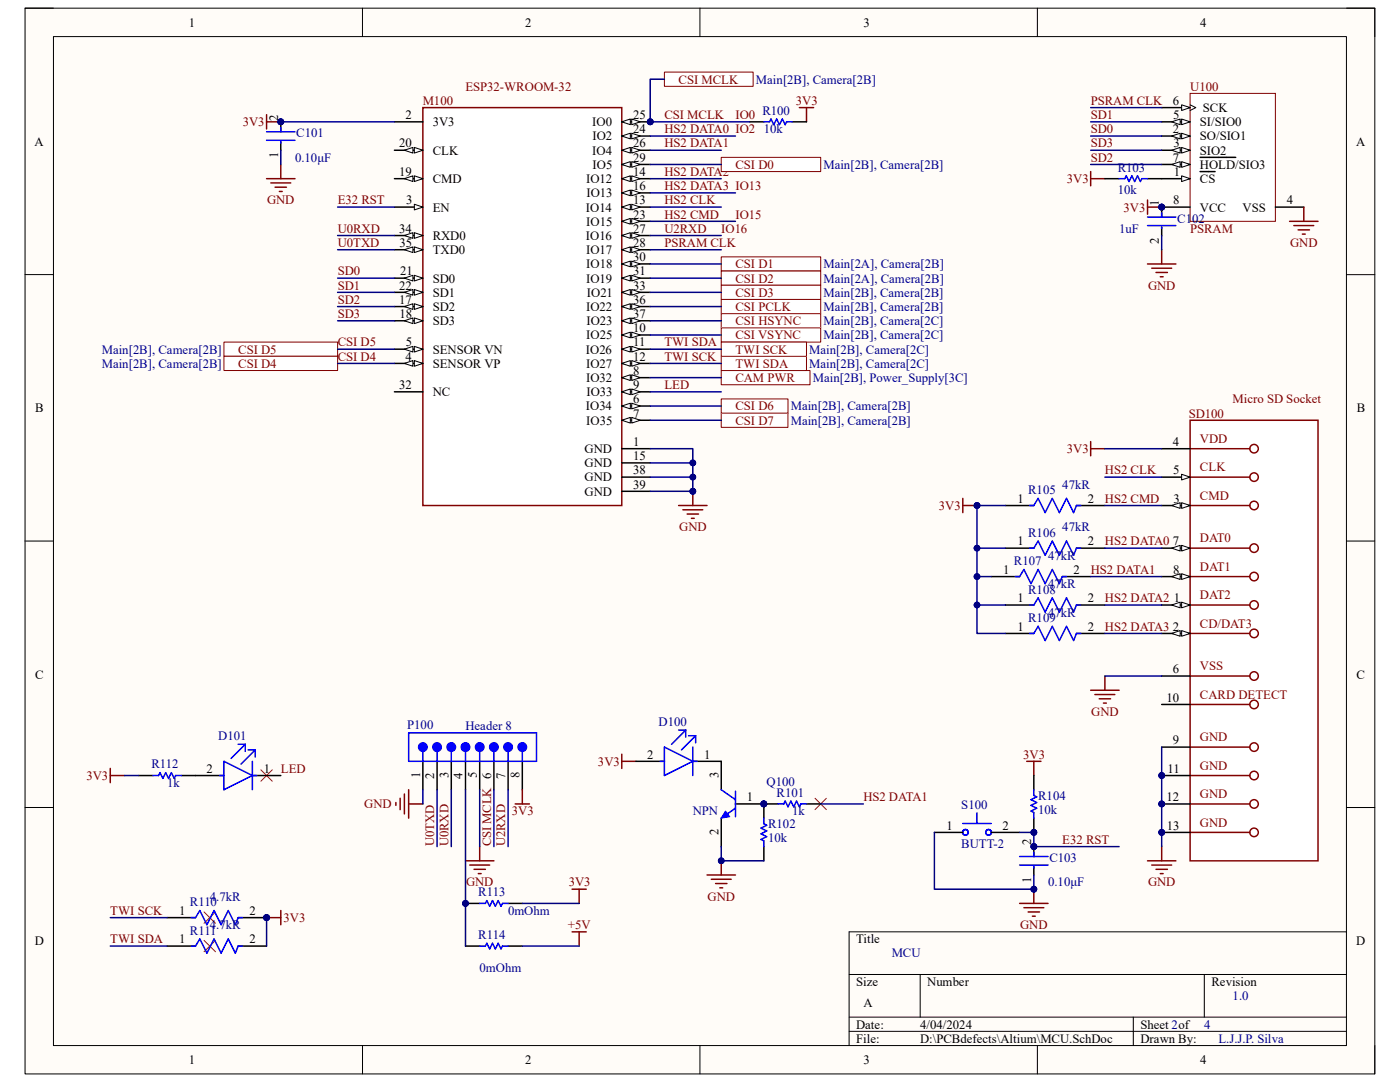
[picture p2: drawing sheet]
<svg xmlns="http://www.w3.org/2000/svg" width="279mm" height="216mm" viewBox="0 0 279 216" stroke-linecap="round" stroke-linejoin="round" font-family="sans-serif">
<defs><g id="words">
<g font-size="2.5">
<text x="37.7" y="5.3">1</text>
<text x="104.8" y="5.3">2</text>
<text x="172.3" y="5.3">3</text>
<text x="239.5" y="5.3">4</text>
<text x="80.9" y="23.7">2</text>
<text x="126.4" y="23.7">25</text>
<text x="234.1" y="20.9">6</text>
<text x="234.1" y="23.7">5</text>
<text x="240.1" y="22.4">SCK</text>
<text x="6.9" y="29.1">A</text>
<text x="55.5" y="24" transform="rotate(-90 55.5 24)">2</text>
<text x="79.7" y="29.4">20</text>
<text x="86.4" y="25.2">3V3</text>
<text x="118.2" y="25.2">IO0</text>
<text x="118.2" y="28">IO2</text>
<text x="126.4" y="26.6">24</text>
<text x="126.4" y="29.4">26</text>
<text x="234.1" y="26.6">2</text>
<text x="234.2" y="29.4">3</text>
<text x="239.5" y="28">SO/SIO1</text>
<text x="239.5" y="25.2">SI/SIO0</text>
<text x="270.6" y="29.1">A</text>
<text x="55.5" y="31.5" transform="rotate(-90 55.5 31.5)">1</text>
<text x="79.7" y="35.1">19</text>
<text x="86.4" y="30.9">CLK</text>
<text x="118.2" y="30.9">IO4</text>
<text x="118.3" y="33.7">IO5</text>
<text x="126.4" y="32.3">29</text>
<text x="126.4" y="35.1">14</text>
<text x="234.1" y="32.3">7</text>
<text x="234.3" y="35.1">1</text>
<text x="239.5" y="30.9">SIO2</text>
<text x="239.5" y="33.7">HOLD/SIO3</text>
<text x="81.1" y="40.8">3</text>
<text x="86.4" y="36.5">CMD</text>
<text x="117" y="36.5">IO12</text>
<text x="117.1" y="39.4">IO13</text>
<text x="126.4" y="37.9">16</text>
<text x="126.4" y="40.8">13</text>
<text x="231.3" y="41" transform="rotate(-90 231.3 41)">1</text>
<text x="234.1" y="40.8">8</text>
<text x="239.5" y="36.5">CS</text>
<text x="256.8" y="40.8">4</text>
<text x="79.7" y="46.4">34</text>
<text x="86.4" y="42.2">EN</text>
<text x="86.4" y="47.9">RXD0</text>
<text x="116.9" y="42.2">IO14</text>
<text x="116.9" y="47.9">IO16</text>
<text x="117" y="45">IO15</text>
<text x="126.4" y="43.6">23</text>
<text x="126.4" y="46.4">27</text>
<text x="239.5" y="42.2">VCC</text>
<text x="248" y="42.2">VSS</text>
<text x="79.7" y="49.3">35</text>
<text x="86.4" y="50.7">TXD0</text>
<text x="117" y="50.7">IO17</text>
<text x="117" y="53.6">IO18</text>
<text x="126.4" y="49.3">28</text>
<text x="126.4" y="52.1">30</text>
<text x="231.3" y="48.7" transform="rotate(-90 231.3 48.7)">2</text>
<text x="79.7" y="57.8">22</text>
<text x="79.9" y="54.9">21</text>
<text x="86.4" y="56.4">SD0</text>
<text x="86.4" y="59.2">SD1</text>
<text x="117" y="56.4">IO19</text>
<text x="117.1" y="59.2">IO21</text>
<text x="126.4" y="54.9">31</text>
<text x="126.4" y="57.8">33</text>
<text x="79.7" y="60.6">17</text>
<text x="79.7" y="63.5">18</text>
<text x="86.4" y="62.1">SD2</text>
<text x="86.4" y="64.9">SD3</text>
<text x="117" y="62.1">IO22</text>
<text x="117.1" y="64.9">IO23</text>
<text x="126.4" y="60.6">36</text>
<text x="126.4" y="63.5">37</text>
<text x="80.9" y="72">4</text>
<text x="81" y="69.1">5</text>
<text x="86.4" y="70.6">SENSOR VN</text>
<text x="116.9" y="70.6">IO26</text>
<text x="117" y="67.7">IO25</text>
<text x="126.4" y="66.3">10</text>
<text x="126.4" y="69.1">11</text>
<text x="126.4" y="72">12</text>
<text x="79.7" y="77.6">32</text>
<text x="86.4" y="73.4">SENSOR VP</text>
<text x="117" y="73.4">IO27</text>
<text x="117" y="76.2">IO32</text>
<text x="126.4" y="74.8">8</text>
<text x="126.4" y="77.6">9</text>
<text x="7" y="82.3">B</text>
<text x="86.4" y="79">NC</text>
<text x="116.9" y="81.9">IO34</text>
<text x="117.1" y="79">IO33</text>
<text x="126.4" y="80.5">6</text>
<text x="126.4" y="83.3">7</text>
<text x="270.8" y="82.3">B</text>
<text x="117" y="84.7">IO35</text>
<text x="126.4" y="89">1</text>
<text x="234.1" y="89">4</text>
<text x="116.7" y="90.4">GND</text>
<text x="116.7" y="93.2">GND</text>
<text x="126.4" y="91.8">15</text>
<text x="126.4" y="94.7">38</text>
<text x="234.1" y="94.7">5</text>
<text x="116.7" y="96.1">GND</text>
<text x="116.7" y="98.9">GND</text>
<text x="126.4" y="97.5">39</text>
<text x="203.1" y="100.3">1</text>
<text x="217.1" y="100.3">2</text>
<text x="234.2" y="100.3">3</text>
<text x="203.1" y="108.8">1</text>
<text x="217.1" y="108.8">2</text>
<text x="234.1" y="108.8">7</text>
<text x="200.2" y="114.5">1</text>
<text x="214.2" y="114.5">2</text>
<text x="234.1" y="114.5">8</text>
<text x="203.1" y="120.2">1</text>
<text x="203.1" y="125.9">1</text>
<text x="217.1" y="120.2">2</text>
<text x="217.1" y="125.9">2</text>
<text x="234.1" y="125.9">2</text>
<text x="234.3" y="120.2">1</text>
<text x="7" y="135.4">C</text>
<text x="234.1" y="134.4">6</text>
<text x="270.7" y="135.4">C</text>
<text x="232.8" y="140">10</text>
<text x="234.1" y="148.5">9</text>
<text x="41.2" y="154.2">2</text>
<text x="52.6" y="154.2">1</text>
<text x="83.8" y="155.1" transform="rotate(-90 83.8 155.1)">1</text>
<text x="86.7" y="155.4" transform="rotate(-90 86.7 155.4)">2</text>
<text x="89.5" y="155.2" transform="rotate(-90 89.5 155.2)">3</text>
<text x="92.3" y="155.4" transform="rotate(-90 92.3 155.4)">4</text>
<text x="95.2" y="155.3" transform="rotate(-90 95.2 155.3)">5</text>
<text x="98" y="155.4" transform="rotate(-90 98 155.4)">6</text>
<text x="100.8" y="155.4" transform="rotate(-90 100.8 155.4)">7</text>
<text x="103.7" y="155.3" transform="rotate(-90 103.7 155.3)">8</text>
<text x="129.2" y="151.4">2</text>
<text x="140.5" y="151.4">1</text>
<text x="143.4" y="155.3" transform="rotate(-90 143.4 155.3)">3</text>
<text x="233" y="154.2">11</text>
<text x="149.1" y="159.9">1</text>
<text x="232.8" y="159.9">12</text>
<text x="143.4" y="166.7" transform="rotate(-90 143.4 166.7)">2</text>
<text x="188.9" y="165.5">1</text>
<text x="200.1" y="165.5">2</text>
<text x="232.9" y="165.5">13</text>
<text x="205.8" y="168.7" transform="rotate(-90 205.8 168.7)">2</text>
<text x="205.8" y="176.1" transform="rotate(-90 205.8 176.1)">1</text>
<text x="35.8" y="182.5">1</text>
<text x="49.8" y="182.5">2</text>
<text x="6.9" y="188.6">D</text>
<text x="35.8" y="188.2">1</text>
<text x="49.8" y="188.2">2</text>
<text x="170.9" y="188.2">Title</text>
<text x="270.7" y="188.6">D</text>
<text x="170.9" y="196.7">Size</text>
<text x="185" y="196.7">Number</text>
<text x="241.8" y="196.7">Revision</text>
<text x="172.3" y="201">A</text>
<text x="170.9" y="205.2">Date:</text>
<text x="170.9" y="208.1">File:</text>
<text x="183.6" y="205.2">4/04/2024</text>
<text x="183.7" y="208.1">D:\PCBdefects\Altium\MCU.SchDoc</text>
<text x="227.6" y="205.2">Sheet 2of</text>
<text x="227.6" y="208.1">Drawn By:</text>
<text x="37.7" y="212.3">1</text>
<text x="104.8" y="212.3">2</text>
<text x="172.3" y="212.3">3</text>
<text x="239.5" y="212.3">4</text>
</g>
<g font-size="2.5" fill="#800000">
<text x="135.4" y="16.7">CSI MCLK</text>
<text x="84.4" y="20.9">M100</text>
<text x="92.9" y="18.1">ESP32-WROOM-32</text>
<text x="132.6" y="23.7">CSI MCLK</text>
<text x="146.8" y="23.7">IO0</text>
<text x="158.8" y="20.9">3V3</text>
<text x="217.7" y="20.9">PSRAM CLK</text>
<text x="217.7" y="23.7">SD1</text>
<text x="237.5" y="18.1">U100</text>
<text x="48.4" y="25.2">3V3</text>
<text x="132.6" y="26.6">HS2 DATA0 IO2</text>
<text x="132.6" y="29.4">HS2 DATA1</text>
<text x="217.7" y="26.6">SD0</text>
<text x="217.7" y="29.4">SD3</text>
<text x="132.6" y="35.1">HS2 DATA2</text>
<text x="146.8" y="33.7">CSI D0</text>
<text x="217.7" y="32.3">SD2</text>
<text x="53.3" y="40.8">GND</text>
<text x="67.4" y="40.8">E32 RST</text>
<text x="132.6" y="37.9">HS2 DATA3 IO13</text>
<text x="132.6" y="40.8">HS2 CLK</text>
<text x="212.9" y="36.5">3V3</text>
<text x="67.4" y="46.4">U0RXD</text>
<text x="132.6" y="43.6">HS2 CMD</text>
<text x="132.6" y="46.4">U2RXD</text>
<text x="143.9" y="46.4">IO16</text>
<text x="146.8" y="43.6">IO15</text>
<text x="224.2" y="42.2">3V3</text>
<text x="237.5" y="46.4">PSRAM</text>
<text x="67.4" y="49.3">U0TXD</text>
<text x="132.6" y="49.3">PSRAM CLK</text>
<text x="146.8" y="53.6">CSI D1</text>
<text x="257.5" y="49.3">GND</text>
<text x="67.4" y="54.9">SD0</text>
<text x="67.4" y="57.8">SD1</text>
<text x="146.8" y="56.4">CSI D2</text>
<text x="146.8" y="59.2">CSI D3</text>
<text x="229.1" y="57.8">GND</text>
<text x="67.4" y="60.6">SD2</text>
<text x="67.4" y="63.5">SD3</text>
<text x="146.8" y="62.1">CSI PCLK</text>
<text x="146.8" y="64.9">CSI HSYNC</text>
<text x="47.5" y="70.6">CSI D5</text>
<text x="67.4" y="69.1">CSI D5</text>
<text x="67.4" y="72">CSI D4</text>
<text x="132.6" y="69.1">TWI SDA</text>
<text x="132.6" y="72">TWI SCK</text>
<text x="146.8" y="67.7">CSI VSYNC</text>
<text x="146.8" y="70.6">TWI SCK</text>
<text x="47.5" y="73.4">CSI D4</text>
<text x="132.6" y="77.6">LED</text>
<text x="146.8" y="76.2">CAM PWR</text>
<text x="146.8" y="73.4">TWI SDA</text>
<text x="146.8" y="81.9">CSI D6</text>
<text x="237.2" y="83.3">SD100</text>
<text x="246" y="80.5">Micro SD Socket</text>
<text x="146.8" y="84.7">CSI D7</text>
<text x="239.5" y="88.4">VDD</text>
<text x="212.9" y="90.4">3V3</text>
<text x="220.5" y="94.7">HS2 CLK</text>
<text x="239.5" y="94.1">CLK</text>
<text x="187.4" y="101.7">3V3</text>
<text x="220.5" y="100.3">HS2 CMD</text>
<text x="239.5" y="99.7">CMD</text>
<text x="135.6" y="106">GND</text>
<text x="220.5" y="108.8">HS2 DATA0</text>
<text x="239.5" y="108.2">DAT0</text>
<text x="239.5" y="113.9">DAT1</text>
<text x="217.7" y="114.5">HS2 DATA1</text>
<text x="239.5" y="119.6">DAT2</text>
<text x="220.5" y="120.2">HS2 DATA2</text>
<text x="220.5" y="125.9">HS2 DATA3</text>
<text x="239.5" y="125.3">CD/DAT3</text>
<text x="239.5" y="133.8">VSS</text>
<text x="217.8" y="142.9">GND</text>
<text x="239.5" y="139.4">CARD DETECT</text>
<text x="239.5" y="148">GND</text>
<text x="17.2" y="155.6">3V3</text>
<text x="56" y="154.2">LED</text>
<text x="119.3" y="152.8">3V3</text>
<text x="204.2" y="151.4">3V3</text>
<text x="239.5" y="153.6">GND</text>
<text x="72.7" y="161.3">GND</text>
<text x="172.3" y="159.9">HS2 DATA1</text>
<text x="239.5" y="159.3">GND</text>
<text x="102.2" y="162.7">3V3</text>
<text x="239.5" y="165">GND</text>
<text x="86.7" y="168.9" transform="rotate(-90 86.7 168.9)">U0TXD</text>
<text x="89.5" y="168.9" transform="rotate(-90 89.5 168.9)">U0RXD</text>
<text x="98" y="168.9" transform="rotate(-90 98 168.9)">CSI MCLK</text>
<text x="100.8" y="168.9" transform="rotate(-90 100.8 168.9)">U2RXD</text>
<text x="212" y="168.4">E32 RST</text>
<text x="93" y="176.9">GND</text>
<text x="113.5" y="176.9">3V3</text>
<text x="141.2" y="179.7">GND</text>
<text x="229.1" y="176.9">GND</text>
<text x="22" y="182.5">TWI SCK</text>
<text x="56.6" y="184">3V3</text>
<text x="113.3" y="185.4">+5V</text>
<text x="203.6" y="185.4">GND</text>
<text x="22" y="188.2">TWI SDA</text>
</g>
<g font-size="2.5" fill="#000080">
<text x="150.9" y="16.7">Main[2B], Camera[2B]</text>
<text x="152.1" y="22.9">R100</text>
<text x="59.1" y="27.4">C101</text>
<text x="152.4" y="26.6">10k</text>
<text x="58.9" y="32.3">0.10μF</text>
<text x="164.3" y="33.7">Main[2B], Camera[2B]</text>
<text x="223.1" y="34.2">R103</text>
<text x="223.1" y="38.8">10k</text>
<text x="223.4" y="46.4">1uF</text>
<text x="234.9" y="44.4">C102</text>
<text x="164.3" y="53.6">Main[2A], Camera[2B]</text>
<text x="164.3" y="56.4">Main[2A], Camera[2B]</text>
<text x="164.3" y="59.2">Main[2B], Camera[2B]</text>
<text x="164.3" y="62.1">Main[2B], Camera[2B]</text>
<text x="164.3" y="64.9">Main[2B], Camera[2C]</text>
<text x="20.3" y="70.6">Main[2B], Camera[2B]</text>
<text x="161.5" y="70.6">Main[2B], Camera[2C]</text>
<text x="164.3" y="67.7">Main[2B], Camera[2C]</text>
<text x="20.3" y="73.4">Main[2B], Camera[2B]</text>
<text x="161.5" y="73.4">Main[2B], Camera[2C]</text>
<text x="162.2" y="76.2">Main[2B], Power_Supply[3C]</text>
<text x="157.8" y="81.9">Main[2B], Camera[2B]</text>
<text x="157.8" y="84.7">Main[2B], Camera[2B]</text>
<text x="205.2" y="98.6">R105</text>
<text x="212" y="97.5">47kR</text>
<text x="205.2" y="107.1">R106</text>
<text x="212" y="106">47kR</text>
<text x="202.4" y="112.8">R107</text>
<text x="209.2" y="111.7">47kR</text>
<text x="205.2" y="118.5">R108</text>
<text x="209.2" y="117.3">47kR</text>
<text x="205.2" y="124.1">R109</text>
<text x="209.2" y="123">47kR</text>
<text x="43.6" y="147.7">D101</text>
<text x="81.3" y="145.4">P100</text>
<text x="92.9" y="145.7">Header 8</text>
<text x="131.4" y="144.8">D100</text>
<text x="30.2" y="153.3">R112</text>
<text x="33.4" y="157">1k</text>
<text x="153" y="156.8">Q100</text>
<text x="155" y="159">R101</text>
<text x="191.9" y="161.4">S100</text>
<text x="207.2" y="159.6">R104</text>
<text x="138.3" y="162.7">NPN</text>
<text x="153.3" y="165.3">R102</text>
<text x="158.1" y="162.7">1k</text>
<text x="207.2" y="162.4">10k</text>
<text x="153.3" y="168.1">10k</text>
<text x="191.9" y="169.2">BUTT-2</text>
<text x="209.4" y="172">C103</text>
<text x="41.9" y="179.7">4.7kR</text>
<text x="95.5" y="178.9">R113</text>
<text x="209.2" y="176.9">0.10μF</text>
<text x="37.9" y="180.8">R110</text>
<text x="41.9" y="185.4">4.7kR</text>
<text x="101.4" y="182.5">0mOhm</text>
<text x="37.9" y="186.5">R111</text>
<text x="95.5" y="187.4">R114</text>
<text x="178" y="191.1">MCU</text>
<text x="95.7" y="193.9">0mOhm</text>
<text x="246" y="199.6">1.0</text>
<text x="240.3" y="205.2">4</text>
<text x="243.2" y="208.1">L.J.J.P. Silva</text>
</g>
</g></defs>
<path d="M5 1.6h269.4v212.7h-269.4z" fill-rule="evenodd" fill="#fffcf8"/>
<path d="M5 1.6h269.4v212.7h-269.4z" fill="none" stroke="#000" stroke-width=".2"/>
<path d="M10.7 7.3h258v201.3h-258z" fill-rule="evenodd" fill="#fffcf8"/>
<g fill="none" stroke="#000" stroke-width=".2">
<path d="M5 1.6h5.7M10.7 7.3h258v201.3h-258zM72.3 1.6v5.7M139.7 1.6v5.7M207 1.6v5.7M268.7 1.6h5.7v5.7M5 54.8h5.7M268.7 54.8h5.7M5 108h5.7M268.7 108h5.7M5 161.1h5.7M268.7 161.1h5.7"/>
<path d="M169.5 194.4h99.2M183.6 194.4v8.6M240.3 194.4v8.6M268.7 185.9h-99.2v22.7M72.3 208.6v5.7M139.7 208.6v5.7M169.5 203h99.2M169.5 205.8h99.2M207 208.6v5.7M226.2 203v5.6M274.4 208.6v5.7"/>
</g>
<circle cx="231.8" cy="41.3" r=".57" fill="#000080"/>
<circle cx="231.8" cy="41.3" r=".57" fill="none" stroke="#000080" stroke-width=".2"/>
<path d="M237.5 18.6h17v25.6h-17z" fill-rule="evenodd" fill="#fff"/>
<path d="M237.5 18.6h17v25.6h-17z" fill="none" stroke="#800000" stroke-width=".2"/>
<path d="M231.8 35.7h5.7" fill="none" stroke="#000" stroke-width=".3"/>
<path d="M235.8 35.1l1.7 .6-1.7 .5z" fill="#f8fcff"/>
<path d="M235.8 35.1l1.7 .6-1.7 .5z" fill="none" stroke="#000" stroke-width=".2"/>
<path d="M231.8 27.1h5.7M239.5 34.2h3" fill="none" stroke="#000" stroke-width=".3"/>
<path d="M235.8 26.6l1.7 .5-1.7 .6z" fill="#f8fcff"/>
<path d="M235.8 26.6l1.7 .5-1.7 .6z" fill="none" stroke="#000" stroke-width=".2"/>
<path d="M233.8 27.1l1.7-.5v1.1z" fill="#f8fcff"/>
<path d="M233.8 27.1l1.7-.5v1.1z" fill="none" stroke="#000" stroke-width=".2"/>
<path d="M231.8 30h5.7" fill="none" stroke="#000" stroke-width=".3"/>
<path d="M235.8 29.4l1.7 .6-1.7 .6z" fill="#f8fcff"/>
<path d="M235.8 29.4l1.7 .6-1.7 .6z" fill="none" stroke="#000" stroke-width=".2"/>
<path d="M233.8 30l1.7-.6v1.2z" fill="#f8fcff"/>
<path d="M233.8 30l1.7-.6v1.2z" fill="none" stroke="#000" stroke-width=".2"/>
<path d="M231.8 24.3h5.7M254.5 41.3h5.7" fill="none" stroke="#000" stroke-width=".3"/>
<path d="M235.8 23.7l1.7 .6-1.7 .6z" fill="#f8fcff"/>
<path d="M235.8 23.7l1.7 .6-1.7 .6z" fill="none" stroke="#000" stroke-width=".2"/>
<path d="M233.8 24.3l1.7-.6v1.2z" fill="#f8fcff"/>
<path d="M233.8 24.3l1.7-.6v1.2z" fill="none" stroke="#000" stroke-width=".2"/>
<path d="M231.8 21.5h5.7" fill="none" stroke="#000" stroke-width=".3"/>
<path d="M235.8 20.9l1.7 .6-1.7 .5z" fill="#f8fcff"/>
<path d="M235.8 20.9l1.7 .6-1.7 .5zM237.5 20.9l1.2 .6-1.2 .5" fill="none" stroke="#000" stroke-width=".2"/>
<path d="M231.8 32.8h5.7" fill="none" stroke="#000" stroke-width=".3"/>
<path d="M235.8 32.3l1.7 .5-1.7 .6z" fill="#f8fcff"/>
<path d="M235.8 32.3l1.7 .5-1.7 .6z" fill="none" stroke="#000" stroke-width=".2"/>
<path d="M233.8 32.8l1.7-.5v1.1z" fill="#f8fcff"/>
<path d="M233.8 32.8l1.7-.5v1.1z" fill="none" stroke="#000" stroke-width=".2"/>
<path d="M239.5 31.4h7.1M231.8 41.3h5.7" fill="none" stroke="#000" stroke-width=".3"/>
<circle cx="231.8" cy="41.3" r=".57" fill="#000080"/>
<circle cx="231.8" cy="41.3" r=".57" fill="none" stroke="#000080" stroke-width=".2"/>
<path d="M229 39.9v2.8M229 41.3h2.8" fill="none" stroke="#800000" stroke-width=".3"/>
<circle cx="231.8" cy="41.3" r=".57" fill="#000080"/>
<circle cx="231.8" cy="41.3" r=".57" fill="none" stroke="#000080" stroke-width=".2"/>
<g fill="none" stroke="#800000" stroke-width=".3">
<path d="M217.7 34.2v2.9M217.7 35.7h2.8M229 52.7h5.7M229.9 53.5h3.9M230.7 54.4h2.3M231.6 55.2h.5M231.8 49.8v2.9M257.4 44.2h5.6M258.2 45h4M259.1 45.9h2.2M259.9 46.7h.6M260.2 41.3v2.9"/>
<path d="M204.9 151.9h2.8M206.3 151.9v2.8M206.3 177.4v2.9M203.5 180.3h5.7M204.3 181.1h4M205.2 182h2.3M206 182.8h.6"/>
</g>
<circle cx="206.3" cy="177.4" r=".57" fill="#000080"/>
<circle cx="206.3" cy="177.4" r=".57" fill="none" stroke="#000080" stroke-width=".2"/>
<circle cx="231.8" cy="154.7" r=".57" fill="#000080"/>
<circle cx="231.8" cy="154.7" r=".57" fill="none" stroke="#000080" stroke-width=".2"/>
<circle cx="231.8" cy="160.4" r=".57" fill="#000080"/>
<circle cx="231.8" cy="160.4" r=".57" fill="none" stroke="#000080" stroke-width=".2"/>
<circle cx="231.8" cy="166.1" r=".57" fill="#000080"/>
<circle cx="231.8" cy="166.1" r=".57" fill="none" stroke="#000080" stroke-width=".2"/>
<path d="M237.5 83.9h25.5v87.9h-25.5z" fill-rule="evenodd" fill="#fff"/>
<g fill="none" stroke="#800000" stroke-width=".3">
<path d="M237.5 83.9h25.5v87.9h-25.5zM237.5 89.5h11.9M237.5 95.2h11.9M237.5 100.9h11.9M237.5 109.4h11.9M237.5 115.1h11.9M237.5 120.7h11.9M237.5 126.4h11.9M237.5 134.9h11.9M237.5 140.6h11.9M237.5 149.1h11.9M237.5 154.7h11.9"/>
<path d="M237.5 160.4h11.9M237.5 166.1h11.9"/>
<circle cx="250.3" cy="95.2" r=".85"/>
<circle cx="250.3" cy="89.5" r=".85"/>
<circle cx="250.3" cy="100.9" r=".85"/>
<circle cx="250.3" cy="109.4" r=".85"/>
<circle cx="250.3" cy="115" r=".85"/>
<circle cx="250.3" cy="120.7" r=".85"/>
<circle cx="250.3" cy="126.4" r=".85"/>
<circle cx="250.3" cy="134.9" r=".85"/>
<circle cx="250.3" cy="149.1" r=".85"/>
<circle cx="250.3" cy="140.6" r=".85"/>
<circle cx="250.3" cy="154.7" r=".85"/>
<circle cx="250.3" cy="166.1" r=".85"/>
<circle cx="250.3" cy="160.4" r=".85"/>
</g>
<path d="M231.8 120.7h5.7" fill="none" stroke="#000" stroke-width=".3"/>
<path d="M235.8 120.2l1.7 .5-1.7 .6z" fill="#f8fcff"/>
<path d="M235.8 120.2l1.7 .5-1.7 .6z" fill="none" stroke="#000" stroke-width=".2"/>
<path d="M233.8 120.7l1.7-.5v1.1z" fill="#f8fcff"/>
<path d="M233.8 120.7l1.7-.5v1.1z" fill="none" stroke="#000" stroke-width=".2"/>
<path d="M231.8 126.4h5.7" fill="none" stroke="#000" stroke-width=".3"/>
<path d="M235.8 125.8l1.7 .6-1.7 .6z" fill="#f8fcff"/>
<path d="M235.8 125.8l1.7 .6-1.7 .6z" fill="none" stroke="#000" stroke-width=".2"/>
<path d="M233.8 126.4l1.7-.6v1.2z" fill="#f8fcff"/>
<path d="M233.8 126.4l1.7-.6v1.2z" fill="none" stroke="#000" stroke-width=".2"/>
<path d="M231.8 100.9h5.7" fill="none" stroke="#000" stroke-width=".3"/>
<path d="M235.8 100.3l1.7 .6-1.7 .5z" fill="#f8fcff"/>
<path d="M235.8 100.3l1.7 .6-1.7 .5z" fill="none" stroke="#000" stroke-width=".2"/>
<path d="M233.8 100.9l1.7-.6v1.1z" fill="#f8fcff"/>
<path d="M233.8 100.9l1.7-.6v1.1z" fill="none" stroke="#000" stroke-width=".2"/>
<path d="M231.8 89.5h5.7M231.8 95.2h5.7" fill="none" stroke="#000" stroke-width=".3"/>
<path d="M235.8 94.6l1.7 .6-1.7 .6z" fill="#f8fcff"/>
<path d="M235.8 94.6l1.7 .6-1.7 .6z" fill="none" stroke="#000" stroke-width=".2"/>
<path d="M231.8 109.4h5.7M231.8 134.9h5.7" fill="none" stroke="#000" stroke-width=".3"/>
<path d="M235.8 108.8l1.7 .6-1.7 .6z" fill="#f8fcff"/>
<path d="M235.8 108.8l1.7 .6-1.7 .6z" fill="none" stroke="#000" stroke-width=".2"/>
<path d="M233.8 109.4l1.7-.6v1.2z" fill="#f8fcff"/>
<path d="M233.8 109.4l1.7-.6v1.2z" fill="none" stroke="#000" stroke-width=".2"/>
<path d="M231.8 115.1h5.7" fill="none" stroke="#000" stroke-width=".3"/>
<path d="M235.8 114.5l1.7 .6-1.7 .5z" fill="#f8fcff"/>
<path d="M235.8 114.5l1.7 .6-1.7 .5z" fill="none" stroke="#000" stroke-width=".2"/>
<path d="M233.8 115.1l1.7-.6v1.1z" fill="#f8fcff"/>
<path d="M233.8 115.1l1.7-.6v1.1z" fill="none" stroke="#000" stroke-width=".2"/>
<path d="M231.8 149.1h5.7M231.8 140.6h5.7M231.8 154.7h5.7" fill="none" stroke="#000" stroke-width=".3"/>
<circle cx="231.8" cy="154.7" r=".57" fill="#000080"/>
<circle cx="231.8" cy="154.7" r=".57" fill="none" stroke="#000080" stroke-width=".2"/>
<path d="M231.8 160.4h5.7" fill="none" stroke="#000" stroke-width=".3"/>
<circle cx="231.8" cy="160.4" r=".57" fill="#000080"/>
<circle cx="231.8" cy="160.4" r=".57" fill="none" stroke="#000080" stroke-width=".2"/>
<path d="M231.8 166.1h5.7" fill="none" stroke="#000" stroke-width=".3"/>
<circle cx="231.8" cy="166.1" r=".57" fill="#000080"/>
<circle cx="231.8" cy="166.1" r=".57" fill="none" stroke="#000080" stroke-width=".2"/>
<g fill="none" stroke="#800000" stroke-width=".3">
<path d="M192.2 99.5v2.8M217.7 88.1v2.9M217.7 89.5h2.8M192.2 100.9h2.8M217.7 137.7h5.6M218.5 138.6h4M219.4 139.4h2.2M220.5 134.9v2.8M220.2 140.3h.6M229 171.8h5.7M229.9 172.6h3.9M230.7 173.5h2.3"/>
<path d="M231.6 174.3h.5M231.8 168.9v2.9"/>
</g>
<circle cx="195" cy="100.9" r=".57" fill="#000080"/>
<circle cx="195" cy="100.9" r=".57" fill="none" stroke="#000080" stroke-width=".2"/>
<path d="M124.1 150.5v2.8M124.1 151.9h2.8M141.1 174.6h5.7M142 175.5h3.9M142.8 176.3h2.3M143.7 177.2h.5M143.9 171.8v2.8" fill="none" stroke="#800000" stroke-width=".3"/>
<circle cx="143.9" cy="171.8" r=".57" fill="#000080"/>
<circle cx="143.9" cy="171.8" r=".57" fill="none" stroke="#000080" stroke-width=".2"/>
<path d="M22 153.3v2.9M22 154.7h2.8" fill="none" stroke="#800000" stroke-width=".3"/>
<circle cx="129.8" cy="24.3" r=".57" fill="#000080"/>
<circle cx="129.8" cy="24.3" r=".57" fill="none" stroke="#000080" stroke-width=".2"/>
<path d="M84.4 21.5h39.7v79.4h-39.7z" fill-rule="evenodd" fill="#fff"/>
<path d="M84.4 21.5h39.7v79.4h-39.7z" fill="none" stroke="#800000" stroke-width=".3"/>
<path d="M78.7 24.3h5.7M78.7 69.7h5.7" fill="none" stroke="#000" stroke-width=".3"/>
<path d="M82.7 69.1l1.7 .6-1.7 .5z" fill="#f8fcff"/>
<path d="M82.7 69.1l1.7 .6-1.7 .5z" fill="none" stroke="#000" stroke-width=".2"/>
<path d="M80.7 69.7l1.7-.6v1.1z" fill="#f8fcff"/>
<path d="M80.7 69.7l1.7-.6v1.1z" fill="none" stroke="#000" stroke-width=".2"/>
<path d="M78.7 72.5h5.7" fill="none" stroke="#000" stroke-width=".3"/>
<path d="M82.7 71.9l1.7 .6-1.7 .6z" fill="#f8fcff"/>
<path d="M82.7 71.9l1.7 .6-1.7 .6z" fill="none" stroke="#000" stroke-width=".2"/>
<path d="M80.7 72.5l1.7-.6v1.2z" fill="#f8fcff"/>
<path d="M80.7 72.5l1.7-.6v1.2z" fill="none" stroke="#000" stroke-width=".2"/>
<path d="M124.1 24.3h5.7" fill="none" stroke="#000" stroke-width=".3"/>
<path d="M124.1 24.3l1.7-.6v1.2z" fill="#f8fcff"/>
<path d="M124.1 24.3l1.7-.6v1.2z" fill="none" stroke="#000" stroke-width=".2"/>
<path d="M126.1 23.7l1.7 .6-1.7 .6z" fill="#f8fcff"/>
<path d="M126.1 23.7l1.7 .6-1.7 .6z" fill="none" stroke="#000" stroke-width=".2"/>
<circle cx="129.8" cy="24.3" r=".57" fill="#000080"/>
<circle cx="129.8" cy="24.3" r=".57" fill="none" stroke="#000080" stroke-width=".2"/>
<path d="M124.1 27.1h5.7" fill="none" stroke="#000" stroke-width=".3"/>
<path d="M124.1 27.1l1.7-.5v1.1z" fill="#f8fcff"/>
<path d="M124.1 27.1l1.7-.5v1.1z" fill="none" stroke="#000" stroke-width=".2"/>
<path d="M126.1 26.6l1.7 .5-1.7 .6z" fill="#f8fcff"/>
<path d="M126.1 26.6l1.7 .5-1.7 .6z" fill="none" stroke="#000" stroke-width=".2"/>
<path d="M124.1 30h5.7" fill="none" stroke="#000" stroke-width=".3"/>
<path d="M124.1 30l1.7-.6v1.1z" fill="#f8fcff"/>
<path d="M124.1 30l1.7-.6v1.1z" fill="none" stroke="#000" stroke-width=".2"/>
<path d="M126.1 29.4l1.7 .6-1.7 .5z" fill="#f8fcff"/>
<path d="M126.1 29.4l1.7 .6-1.7 .5z" fill="none" stroke="#000" stroke-width=".2"/>
<path d="M124.1 32.8h5.7" fill="none" stroke="#000" stroke-width=".3"/>
<path d="M124.1 32.8l1.7-.5v1.1z" fill="#f8fcff"/>
<path d="M124.1 32.8l1.7-.5v1.1z" fill="none" stroke="#000" stroke-width=".2"/>
<path d="M126.1 32.3l1.7 .5-1.7 .6z" fill="#f8fcff"/>
<path d="M126.1 32.3l1.7 .5-1.7 .6z" fill="none" stroke="#000" stroke-width=".2"/>
<path d="M124.1 35.7h5.7" fill="none" stroke="#000" stroke-width=".3"/>
<path d="M124.1 35.7l1.7-.6v1.1z" fill="#f8fcff"/>
<path d="M124.1 35.7l1.7-.6v1.1z" fill="none" stroke="#000" stroke-width=".2"/>
<path d="M126.1 35.1l1.7 .6-1.7 .5z" fill="#f8fcff"/>
<path d="M126.1 35.1l1.7 .6-1.7 .5z" fill="none" stroke="#000" stroke-width=".2"/>
<path d="M124.1 38.5h5.7" fill="none" stroke="#000" stroke-width=".3"/>
<path d="M124.1 38.5l1.7-.6v1.2z" fill="#f8fcff"/>
<path d="M124.1 38.5l1.7-.6v1.2z" fill="none" stroke="#000" stroke-width=".2"/>
<path d="M126.1 37.9l1.7 .6-1.7 .6z" fill="#f8fcff"/>
<path d="M126.1 37.9l1.7 .6-1.7 .6z" fill="none" stroke="#000" stroke-width=".2"/>
<path d="M124.1 41.3h5.7" fill="none" stroke="#000" stroke-width=".3"/>
<path d="M124.1 41.3l1.7-.5v1.1z" fill="#f8fcff"/>
<path d="M124.1 41.3l1.7-.5v1.1z" fill="none" stroke="#000" stroke-width=".2"/>
<path d="M126.1 40.8l1.7 .5-1.7 .6z" fill="#f8fcff"/>
<path d="M126.1 40.8l1.7 .5-1.7 .6z" fill="none" stroke="#000" stroke-width=".2"/>
<path d="M124.1 44.2h5.7" fill="none" stroke="#000" stroke-width=".3"/>
<path d="M124.1 44.2l1.7-.6v1.1z" fill="#f8fcff"/>
<path d="M124.1 44.2l1.7-.6v1.1z" fill="none" stroke="#000" stroke-width=".2"/>
<path d="M126.1 43.6l1.7 .6-1.7 .5z" fill="#f8fcff"/>
<path d="M126.1 43.6l1.7 .6-1.7 .5z" fill="none" stroke="#000" stroke-width=".2"/>
<path d="M124.1 47h5.7" fill="none" stroke="#000" stroke-width=".3"/>
<path d="M124.1 47l1.7-.6v1.2z" fill="#f8fcff"/>
<path d="M124.1 47l1.7-.6v1.2z" fill="none" stroke="#000" stroke-width=".2"/>
<path d="M126.1 46.4l1.7 .6-1.7 .6z" fill="#f8fcff"/>
<path d="M126.1 46.4l1.7 .6-1.7 .6z" fill="none" stroke="#000" stroke-width=".2"/>
<path d="M124.1 49.8h5.7" fill="none" stroke="#000" stroke-width=".3"/>
<path d="M124.1 49.8l1.7-.5v1.1z" fill="#f8fcff"/>
<path d="M124.1 49.8l1.7-.5v1.1z" fill="none" stroke="#000" stroke-width=".2"/>
<path d="M126.1 49.3l1.7 .5-1.7 .6z" fill="#f8fcff"/>
<path d="M126.1 49.3l1.7 .5-1.7 .6z" fill="none" stroke="#000" stroke-width=".2"/>
<path d="M124.1 52.7h5.7" fill="none" stroke="#000" stroke-width=".3"/>
<path d="M124.1 52.7l1.7-.6v1.1z" fill="#f8fcff"/>
<path d="M124.1 52.7l1.7-.6v1.1z" fill="none" stroke="#000" stroke-width=".2"/>
<path d="M126.1 52.1l1.7 .6-1.7 .5z" fill="#f8fcff"/>
<path d="M126.1 52.1l1.7 .6-1.7 .5z" fill="none" stroke="#000" stroke-width=".2"/>
<path d="M124.1 55.5h5.7" fill="none" stroke="#000" stroke-width=".3"/>
<path d="M124.1 55.5l1.7-.6v1.2z" fill="#f8fcff"/>
<path d="M124.1 55.5l1.7-.6v1.2z" fill="none" stroke="#000" stroke-width=".2"/>
<path d="M126.1 54.9l1.7 .6-1.7 .6z" fill="#f8fcff"/>
<path d="M126.1 54.9l1.7 .6-1.7 .6z" fill="none" stroke="#000" stroke-width=".2"/>
<path d="M124.1 58.3h5.7" fill="none" stroke="#000" stroke-width=".3"/>
<path d="M124.1 58.3l1.7-.5v1.1z" fill="#f8fcff"/>
<path d="M124.1 58.3l1.7-.5v1.1z" fill="none" stroke="#000" stroke-width=".2"/>
<path d="M126.1 57.8l1.7 .5-1.7 .6z" fill="#f8fcff"/>
<path d="M126.1 57.8l1.7 .5-1.7 .6z" fill="none" stroke="#000" stroke-width=".2"/>
<path d="M124.1 61.2h5.7" fill="none" stroke="#000" stroke-width=".3"/>
<path d="M124.1 61.2l1.7-.6v1.1z" fill="#f8fcff"/>
<path d="M124.1 61.2l1.7-.6v1.1z" fill="none" stroke="#000" stroke-width=".2"/>
<path d="M126.1 60.6l1.7 .6-1.7 .5z" fill="#f8fcff"/>
<path d="M126.1 60.6l1.7 .6-1.7 .5z" fill="none" stroke="#000" stroke-width=".2"/>
<path d="M124.1 64h5.7" fill="none" stroke="#000" stroke-width=".3"/>
<path d="M124.1 64l1.7-.6v1.2z" fill="#f8fcff"/>
<path d="M124.1 64l1.7-.6v1.2z" fill="none" stroke="#000" stroke-width=".2"/>
<path d="M126.1 63.4l1.7 .6-1.7 .6z" fill="#f8fcff"/>
<path d="M126.1 63.4l1.7 .6-1.7 .6z" fill="none" stroke="#000" stroke-width=".2"/>
<path d="M124.1 66.8h5.7" fill="none" stroke="#000" stroke-width=".3"/>
<path d="M124.1 66.8l1.7-.5v1.1z" fill="#f8fcff"/>
<path d="M124.1 66.8l1.7-.5v1.1z" fill="none" stroke="#000" stroke-width=".2"/>
<path d="M126.1 66.3l1.7 .5-1.7 .6z" fill="#f8fcff"/>
<path d="M126.1 66.3l1.7 .5-1.7 .6z" fill="none" stroke="#000" stroke-width=".2"/>
<path d="M124.1 69.7h5.7" fill="none" stroke="#000" stroke-width=".3"/>
<path d="M124.1 69.7l1.7-.6v1.1z" fill="#f8fcff"/>
<path d="M124.1 69.7l1.7-.6v1.1z" fill="none" stroke="#000" stroke-width=".2"/>
<path d="M126.1 69.1l1.7 .6-1.7 .5z" fill="#f8fcff"/>
<path d="M126.1 69.1l1.7 .6-1.7 .5z" fill="none" stroke="#000" stroke-width=".2"/>
<path d="M124.1 72.5h5.7" fill="none" stroke="#000" stroke-width=".3"/>
<path d="M124.1 72.5l1.7-.5v1.1z" fill="#f8fcff"/>
<path d="M124.1 72.5l1.7-.5v1.1z" fill="none" stroke="#000" stroke-width=".2"/>
<path d="M126.1 72l1.7 .5-1.7 .6z" fill="#f8fcff"/>
<path d="M126.1 72l1.7 .5-1.7 .6z" fill="none" stroke="#000" stroke-width=".2"/>
<path d="M124.1 75.4h5.7" fill="none" stroke="#000" stroke-width=".3"/>
<path d="M124.1 75.4l1.7-.6v1.1z" fill="#f8fcff"/>
<path d="M124.1 75.4l1.7-.6v1.1z" fill="none" stroke="#000" stroke-width=".2"/>
<path d="M126.1 74.8l1.7 .6-1.7 .5z" fill="#f8fcff"/>
<path d="M126.1 74.8l1.7 .6-1.7 .5z" fill="none" stroke="#000" stroke-width=".2"/>
<path d="M124.1 78.2h5.7" fill="none" stroke="#000" stroke-width=".3"/>
<path d="M124.1 78.2l1.7-.6v1.2z" fill="#f8fcff"/>
<path d="M124.1 78.2l1.7-.6v1.2z" fill="none" stroke="#000" stroke-width=".2"/>
<path d="M126.1 77.6l1.7 .6-1.7 .6z" fill="#f8fcff"/>
<path d="M126.1 77.6l1.7 .6-1.7 .6z" fill="none" stroke="#000" stroke-width=".2"/>
<path d="M124.1 81h5.7" fill="none" stroke="#000" stroke-width=".3"/>
<path d="M124.1 81l1.7-.5v1.1z" fill="#f8fcff"/>
<path d="M124.1 81l1.7-.5v1.1z" fill="none" stroke="#000" stroke-width=".2"/>
<path d="M126.1 80.5l1.7 .5-1.7 .6z" fill="#f8fcff"/>
<path d="M126.1 80.5l1.7 .5-1.7 .6z" fill="none" stroke="#000" stroke-width=".2"/>
<path d="M124.1 83.9h5.7" fill="none" stroke="#000" stroke-width=".3"/>
<path d="M124.1 83.9l1.7-.6v1.1z" fill="#f8fcff"/>
<path d="M124.1 83.9l1.7-.6v1.1z" fill="none" stroke="#000" stroke-width=".2"/>
<path d="M126.1 83.3l1.7 .6-1.7 .5z" fill="#f8fcff"/>
<path d="M126.1 83.3l1.7 .6-1.7 .5z" fill="none" stroke="#000" stroke-width=".2"/>
<path d="M78.7 30h5.7" fill="none" stroke="#000" stroke-width=".3"/>
<path d="M82.7 29.4l1.7 .6-1.7 .5z" fill="#f8fcff"/>
<path d="M82.7 29.4l1.7 .6-1.7 .5z" fill="none" stroke="#000" stroke-width=".2"/>
<path d="M80.7 30l1.7-.6v1.1z" fill="#f8fcff"/>
<path d="M80.7 30l1.7-.6v1.1z" fill="none" stroke="#000" stroke-width=".2"/>
<path d="M78.7 35.7h5.7" fill="none" stroke="#000" stroke-width=".3"/>
<path d="M82.7 35.1l1.7 .6-1.7 .5z" fill="#f8fcff"/>
<path d="M82.7 35.1l1.7 .6-1.7 .5z" fill="none" stroke="#000" stroke-width=".2"/>
<path d="M80.7 35.7l1.7-.6v1.1z" fill="#f8fcff"/>
<path d="M80.7 35.7l1.7-.6v1.1z" fill="none" stroke="#000" stroke-width=".2"/>
<path d="M78.7 41.3h5.7" fill="none" stroke="#000" stroke-width=".3"/>
<path d="M82.7 40.8l1.7 .5-1.7 .6z" fill="#f8fcff"/>
<path d="M82.7 40.8l1.7 .5-1.7 .6z" fill="none" stroke="#000" stroke-width=".2"/>
<path d="M78.7 47h5.7M78.7 78.2h5.7" fill="none" stroke="#000" stroke-width=".3"/>
<path d="M82.7 46.4l1.7 .6-1.7 .6z" fill="#f8fcff"/>
<path d="M82.7 46.4l1.7 .6-1.7 .6z" fill="none" stroke="#000" stroke-width=".2"/>
<path d="M80.7 47l1.7-.6v1.2z" fill="#f8fcff"/>
<path d="M80.7 47l1.7-.6v1.2z" fill="none" stroke="#000" stroke-width=".2"/>
<path d="M78.7 49.8h5.7" fill="none" stroke="#000" stroke-width=".3"/>
<path d="M82.7 49.3l1.7 .5-1.7 .6z" fill="#f8fcff"/>
<path d="M82.7 49.3l1.7 .5-1.7 .6z" fill="none" stroke="#000" stroke-width=".2"/>
<path d="M80.7 49.8l1.7-.5v1.1z" fill="#f8fcff"/>
<path d="M80.7 49.8l1.7-.5v1.1z" fill="none" stroke="#000" stroke-width=".2"/>
<path d="M78.7 55.5h5.7" fill="none" stroke="#000" stroke-width=".3"/>
<path d="M82.7 54.9l1.7 .6-1.7 .6z" fill="#f8fcff"/>
<path d="M82.7 54.9l1.7 .6-1.7 .6z" fill="none" stroke="#000" stroke-width=".2"/>
<path d="M80.7 55.5l1.7-.6v1.2z" fill="#f8fcff"/>
<path d="M80.7 55.5l1.7-.6v1.2z" fill="none" stroke="#000" stroke-width=".2"/>
<path d="M78.7 58.3h5.7" fill="none" stroke="#000" stroke-width=".3"/>
<path d="M82.7 57.8l1.7 .5-1.7 .6z" fill="#f8fcff"/>
<path d="M82.7 57.8l1.7 .5-1.7 .6z" fill="none" stroke="#000" stroke-width=".2"/>
<path d="M80.7 58.3l1.7-.5v1.1z" fill="#f8fcff"/>
<path d="M80.7 58.3l1.7-.5v1.1z" fill="none" stroke="#000" stroke-width=".2"/>
<path d="M78.7 61.2h5.7" fill="none" stroke="#000" stroke-width=".3"/>
<path d="M82.7 60.6l1.7 .6-1.7 .5z" fill="#f8fcff"/>
<path d="M82.7 60.6l1.7 .6-1.7 .5z" fill="none" stroke="#000" stroke-width=".2"/>
<path d="M80.7 61.2l1.7-.6v1.1z" fill="#f8fcff"/>
<path d="M80.7 61.2l1.7-.6v1.1z" fill="none" stroke="#000" stroke-width=".2"/>
<path d="M78.7 64h5.7" fill="none" stroke="#000" stroke-width=".3"/>
<path d="M82.7 63.4l1.7 .6-1.7 .6z" fill="#f8fcff"/>
<path d="M82.7 63.4l1.7 .6-1.7 .6z" fill="none" stroke="#000" stroke-width=".2"/>
<path d="M80.7 64l1.7-.6v1.2z" fill="#f8fcff"/>
<path d="M80.7 64l1.7-.6v1.2z" fill="none" stroke="#000" stroke-width=".2"/>
<path d="M124.1 89.5h5.7M124.1 92.4h5.7M124.1 95.2h5.7M124.1 98h5.7" fill="none" stroke="#000" stroke-width=".3"/>
<path d="M138.3 98v2.9M135.4 100.9h5.7M136.3 101.7h4M137.1 102.6h2.3M138 103.4h.6" fill="none" stroke="#800000" stroke-width=".3"/>
<circle cx="138.3" cy="98" r=".57" fill="#000080"/>
<circle cx="138.3" cy="98" r=".57" fill="none" stroke="#000080" stroke-width=".2"/>
<path d="M53.2 22.9v2.8M53.2 24.3h2.8" fill="none" stroke="#800000" stroke-width=".3"/>
<circle cx="56" cy="24.3" r=".57" fill="#000080"/>
<circle cx="56" cy="24.3" r=".57" fill="none" stroke="#000080" stroke-width=".2"/>
<path d="M53.2 35.7h5.7M54 36.5h4M54.9 37.4h2.3M55.8 38.2h.5M56 32.8v2.9M159.5 21.5h2.9M161 21.5v2.8" fill="none" stroke="#800000" stroke-width=".3"/>
<path d="M84.4 151.9v5.7M87.2 151.9v5.7" fill="none" stroke="#000" stroke-width=".3"/>
<path d="M87.2 149.9v2" fill="none" stroke="#00f" stroke-width=".3"/>
<circle cx="87.2" cy="149.1" r=".85" fill="#00f"/>
<g fill="none" stroke="#00f" stroke-width=".3">
<path d="M84.4 149.9v2M90.1 149.9v2"/>
<circle cx="87.2" cy="149.1" r=".85"/>
</g>
<path d="M90.1 151.9v5.7" fill="none" stroke="#000" stroke-width=".3"/>
<circle cx="90.1" cy="149.1" r=".85" fill="#00f"/>
<g fill="none" stroke="#00f" stroke-width=".3">
<path d="M92.9 149.9v2"/>
<circle cx="90.1" cy="149.1" r=".85"/>
</g>
<path d="M92.9 151.9v5.7" fill="none" stroke="#000" stroke-width=".3"/>
<circle cx="92.9" cy="149.1" r=".85" fill="#00f"/>
<g fill="none" stroke="#00f" stroke-width=".3">
<path d="M95.7 149.9v2"/>
<circle cx="92.9" cy="149.1" r=".85"/>
</g>
<path d="M95.7 151.9v5.7" fill="none" stroke="#000" stroke-width=".3"/>
<circle cx="95.7" cy="149.1" r=".85" fill="#00f"/>
<g fill="none" stroke="#00f" stroke-width=".3">
<path d="M98.6 149.9v2"/>
<circle cx="95.7" cy="149.1" r=".85"/>
</g>
<path d="M98.6 151.9v5.7" fill="none" stroke="#000" stroke-width=".3"/>
<circle cx="98.6" cy="149.1" r=".85" fill="#00f"/>
<g fill="none" stroke="#00f" stroke-width=".3">
<path d="M101.4 149.9v2"/>
<circle cx="98.6" cy="149.1" r=".85"/>
</g>
<path d="M101.4 151.9v5.7" fill="none" stroke="#000" stroke-width=".3"/>
<circle cx="101.4" cy="149.1" r=".85" fill="#00f"/>
<g fill="none" stroke="#00f" stroke-width=".3">
<path d="M104.2 149.9v2"/>
<circle cx="101.4" cy="149.1" r=".85"/>
</g>
<path d="M104.2 151.9v5.7" fill="none" stroke="#000" stroke-width=".3"/>
<circle cx="104.2" cy="149.1" r=".85" fill="#00f"/>
<g fill="none" stroke="#00f" stroke-width=".3">
<path d="M81.6 146.2h25.5v5.7h-25.5z"/>
<circle cx="104.2" cy="149.1" r=".85"/>
</g>
<circle cx="84.4" cy="149.1" r=".85" fill="#00f"/>
<circle cx="84.4" cy="149.1" r=".85" fill="none" stroke="#00f" stroke-width=".3"/>
<g fill="none" stroke="#800000" stroke-width=".3">
<path d="M79.9 159.3v2.3M80.7 158.4v4M81.6 157.6v5.7M104.2 157.6v2.8M79 160.1v.6M81.6 160.4h2.8M92.9 171.8h5.7M93.7 172.6h4M94.6 173.5h2.3M95.5 174.3h.5M95.7 168.9v2.9M102.8 160.4h2.9"/>
<path d="M114.2 177.4h2.8M115.6 177.4v2.9M114.2 185.9h2.8M115.6 185.9v2.9"/>
</g>
<path d="M44.7 68.3h22.7v2.8h-22.7z" fill-rule="evenodd" fill="#fff"/>
<path d="M44.7 68.3h22.7v2.8h-22.7z" fill="none" stroke="#800000" stroke-width=".2"/>
<path d="M44.7 71.1h22.7v2.8h-22.7z" fill-rule="evenodd" fill="#fff"/>
<path d="M44.7 71.1h22.7v2.8h-22.7z" fill="none" stroke="#800000" stroke-width=".2"/>
<path d="M143.9 51.2h19.9v2.9h-19.9z" fill-rule="evenodd" fill="#fff"/>
<path d="M143.9 51.2h19.9v2.9h-19.9z" fill="none" stroke="#800000" stroke-width=".2"/>
<path d="M143.9 54.1h19.9v2.8h-19.9z" fill-rule="evenodd" fill="#fff"/>
<path d="M143.9 54.1h19.9v2.8h-19.9z" fill="none" stroke="#800000" stroke-width=".2"/>
<path d="M143.9 56.9h19.9v2.9h-19.9z" fill-rule="evenodd" fill="#fff"/>
<path d="M143.9 56.9h19.9v2.9h-19.9z" fill="none" stroke="#800000" stroke-width=".2"/>
<path d="M143.9 59.8h19.9v2.8h-19.9z" fill-rule="evenodd" fill="#fff"/>
<path d="M143.9 59.8h19.9v2.8h-19.9z" fill="none" stroke="#800000" stroke-width=".2"/>
<path d="M143.9 62.6h19.9v2.8h-19.9z" fill-rule="evenodd" fill="#fff"/>
<path d="M143.9 62.6h19.9v2.8h-19.9z" fill="none" stroke="#800000" stroke-width=".2"/>
<path d="M143.9 65.4h19.9v2.9h-19.9z" fill-rule="evenodd" fill="#fff"/>
<path d="M143.9 65.4h19.9v2.9h-19.9z" fill="none" stroke="#800000" stroke-width=".2"/>
<path d="M143.9 82.4h13.4v2.9h-13.4z" fill-rule="evenodd" fill="#fff"/>
<path d="M143.9 82.4h13.4v2.9h-13.4z" fill="none" stroke="#800000" stroke-width=".2"/>
<path d="M143.9 79.6h13.4v2.8h-13.4z" fill-rule="evenodd" fill="#fff"/>
<path d="M143.9 79.6h13.4v2.8h-13.4z" fill="none" stroke="#800000" stroke-width=".2"/>
<path d="M143.9 73.9h17.8v2.9h-17.8z" fill-rule="evenodd" fill="#fff"/>
<path d="M143.9 73.9h17.8v2.9h-17.8z" fill="none" stroke="#800000" stroke-width=".2"/>
<path d="M132.6 14.4h17.7v2.8h-17.7z" fill-rule="evenodd" fill="#fff"/>
<path d="M132.6 14.4h17.7v2.8h-17.7z" fill="none" stroke="#800000" stroke-width=".2"/>
<path d="M143.9 31.4h19.9v2.8h-19.9z" fill-rule="evenodd" fill="#fff"/>
<path d="M143.9 31.4h19.9v2.8h-19.9z" fill="none" stroke="#800000" stroke-width=".2"/>
<path d="M143.9 71.1h17.1v2.8h-17.1z" fill-rule="evenodd" fill="#fff"/>
<path d="M143.9 71.1h17.1v2.8h-17.1z" fill="none" stroke="#800000" stroke-width=".2"/>
<path d="M53.2 183.1h2.8M56 181.7v2.8" fill="none" stroke="#800000" stroke-width=".3"/>
<circle cx="53.2" cy="183.1" r=".57" fill="#000080"/>
<circle cx="53.2" cy="183.1" r=".57" fill="none" stroke="#000080" stroke-width=".2"/>
<path d="M143.9 68.3h17.1v2.8h-17.1z" fill-rule="evenodd" fill="#fff"/>
<path d="M143.9 68.3h17.1v2.8h-17.1z" fill="none" stroke="#800000" stroke-width=".2"/>
<path d="M52.1 153.6l2.2 2.3M54.3 153.6l-2.2 2.3M162.7 159.3l2.2 2.3M164.9 159.3l-2.2 2.3M40.7 182l2.3 2.2M40.7 187.6l2.3 2.3M43 182l-2.3 2.2M43 187.6l-2.3 2.3" fill="none" stroke="#f00" stroke-width=".2"/>
<circle cx="56" cy="24.3" r=".57" fill="#000080"/>
<circle cx="56" cy="24.3" r=".57" fill="none" stroke="#000080" stroke-width=".2"/>
<path d="M56 24.3v2" fill="none" stroke="#000" stroke-width=".3"/>
<circle cx="56" cy="24.3" r=".57" fill="#000080"/>
<circle cx="56" cy="24.3" r=".57" fill="none" stroke="#000080" stroke-width=".2"/>
<path d="M56 28.3v1.7" fill="none" stroke="#000" stroke-width=".3"/>
<path d="M53.2 26.3h5.7M53.2 28h5.7M56 25.4v.9M56 28.3v.3" fill="none" stroke="#00f" stroke-width=".3"/>
<circle cx="231.8" cy="41.3" r=".57" fill="#000080"/>
<circle cx="231.8" cy="41.3" r=".57" fill="none" stroke="#000080" stroke-width=".2"/>
<path d="M231.8 41.3v2" fill="none" stroke="#000" stroke-width=".3"/>
<circle cx="231.8" cy="41.3" r=".57" fill="#000080"/>
<circle cx="231.8" cy="41.3" r=".57" fill="none" stroke="#000080" stroke-width=".2"/>
<path d="M231.8 45.3v1.7" fill="none" stroke="#000" stroke-width=".3"/>
<path d="M229 43.3h5.7M229 45h5.7M231.8 42.5v.8M231.8 45.3v.3" fill="none" stroke="#00f" stroke-width=".3"/>
<circle cx="206.3" cy="168.9" r=".57" fill="#000080"/>
<circle cx="206.3" cy="168.9" r=".57" fill="none" stroke="#000080" stroke-width=".2"/>
<path d="M206.3 168.9v2" fill="none" stroke="#000" stroke-width=".3"/>
<circle cx="206.3" cy="168.9" r=".57" fill="#000080"/>
<circle cx="206.3" cy="168.9" r=".57" fill="none" stroke="#000080" stroke-width=".2"/>
<path d="M126.9 151.9h5.7M138.3 151.9h5.6M206.3 172.9v1.7" fill="none" stroke="#000" stroke-width=".3"/>
<g fill="none" stroke="#00f" stroke-width=".3">
<path d="M131.7 151.9h.9M132.6 149.1l5.7 2.8-5.7 2.8zM135.4 145.7h1.4M136.8 145.7l-2.8 2.8M136.8 145.7v1.4M137.4 146.8h1.4M138.3 149.1v5.6M138.3 151.9h.8M138.8 146.8l-2.8 2.8M138.8 146.8v1.4M203.5 170.9h5.7M203.5 172.6h5.7"/>
<path d="M206.3 170.1v.8M206.3 172.9v.3"/>
</g>
<circle cx="152.4" cy="160.4" r=".57" fill="#000080"/>
<circle cx="152.4" cy="160.4" r=".57" fill="none" stroke="#000080" stroke-width=".2"/>
<path d="M146.8 160.4h5.6" fill="none" stroke="#000" stroke-width=".3"/>
<circle cx="152.4" cy="160.4" r=".57" fill="#000080"/>
<circle cx="152.4" cy="160.4" r=".57" fill="none" stroke="#000080" stroke-width=".2"/>
<path d="M143.9 151.9v5.7M143.9 163.3v5.6" fill="none" stroke="#000" stroke-width=".3"/>
<path d="M143.9 157.6l2.9 2M146.8 157.9v5.1M146.8 161.3l-2.9 2" fill="none" stroke="#00f" stroke-width=".3"/>
<path d="M144.8 161.8l.8 1.2-1.7 .3z" fill="#00f"/>
<path d="M144.8 161.8l.8 1.2-1.7 .3z" fill="none" stroke="#00f" stroke-width=".2"/>
<path d="M149.6 24.3h2.8M158.1 24.3h2.9" fill="none" stroke="#000" stroke-width=".3"/>
<path d="M152.4 24.3h1.2l.3-.6 .5 1.2 .6-1.2 .6 1.2 .5-1.2 .6 1.2 .3-.6h1.1" fill="none" stroke="#00f" stroke-width=".3"/>
<circle cx="152.4" cy="160.4" r=".57" fill="#000080"/>
<circle cx="152.4" cy="160.4" r=".57" fill="none" stroke="#000080" stroke-width=".2"/>
<path d="M152.4 160.4v2.9" fill="none" stroke="#000" stroke-width=".3"/>
<circle cx="152.4" cy="160.4" r=".57" fill="#000080"/>
<circle cx="152.4" cy="160.4" r=".57" fill="none" stroke="#000080" stroke-width=".2"/>
<path d="M152.4 168.9v2.9" fill="none" stroke="#000" stroke-width=".3"/>
<path d="M152.4 163.3v1.1l.6 .3-1.1 .5 1.1 .6-1.1 .6 1.1 .5-1.1 .6 .5 .3v1.1" fill="none" stroke="#00f" stroke-width=".3"/>
<circle cx="152.4" cy="160.4" r=".57" fill="#000080"/>
<circle cx="152.4" cy="160.4" r=".57" fill="none" stroke="#000080" stroke-width=".2"/>
<path d="M152.4 160.4h2.9M161 160.4h2.8" fill="none" stroke="#000" stroke-width=".3"/>
<circle cx="152.4" cy="160.4" r=".57" fill="#000080"/>
<circle cx="152.4" cy="160.4" r=".57" fill="none" stroke="#000080" stroke-width=".2"/>
<path d="M155.3 160.4h1.1l.3-.5 .6 1.1 .5-1.1 .6 1.1 .6-1.1 .5 1.1 .3-.6h1.2" fill="none" stroke="#00f" stroke-width=".3"/>
<circle cx="53.2" cy="183.1" r=".57" fill="#000080"/>
<circle cx="53.2" cy="183.1" r=".57" fill="none" stroke="#000080" stroke-width=".2"/>
<path d="M33.4 183.1h5.6M47.5 183.1h5.7" fill="none" stroke="#000" stroke-width=".3"/>
<circle cx="53.2" cy="183.1" r=".57" fill="#000080"/>
<circle cx="53.2" cy="183.1" r=".57" fill="none" stroke="#000080" stroke-width=".2"/>
<path d="M38.2 183.1h.8l.9-1.4 1.4 2.8 1.4-2.8 1.4 2.8 1.5-2.8 1.4 2.8 .5-1.4h.9M38.2 188.8h.8l.9-1.4 1.4 2.8 1.4-2.8 1.4 2.8 1.5-2.8 1.4 2.8 .5-1.4h.9" fill="none" stroke="#00f" stroke-width=".3"/>
<path d="M33.4 188.8h5.6M47.5 188.8h5.7" fill="none" stroke="#000" stroke-width=".3"/>
<circle cx="92.9" cy="180.3" r=".57" fill="#000080"/>
<circle cx="92.9" cy="180.3" r=".57" fill="none" stroke="#000080" stroke-width=".2"/>
<path d="M92.9 180.3h2.8M101.4 180.3h2.8" fill="none" stroke="#000" stroke-width=".3"/>
<circle cx="92.9" cy="180.3" r=".57" fill="#000080"/>
<circle cx="92.9" cy="180.3" r=".57" fill="none" stroke="#000080" stroke-width=".2"/>
<g fill="none" stroke="#00f" stroke-width=".3">
<path d="M202.6 115.1h.9l.8-1.5 1.5 2.9 1.4-2.9 1.4 2.9 1.4-2.9 1.4 2.9 .6-1.4h.8M205.5 100.9h.8l.9-1.4 1.4 2.8 1.4-2.8 1.4 2.8 1.4-2.8 1.5 2.8 .5-1.4h.9M205.5 109.4h.8l.9-1.4 1.4 2.8 1.4-2.8 1.4 2.8 1.4-2.8 1.5 2.8 .5-1.4h.9M205.5 126.4h.8l.9-1.4 1.4 2.8 1.4-2.8 1.4 2.8 1.4-2.8 1.5 2.8 .5-1.4h.9M205.5 120.7h.8l.9-1.4 1.4 2.8 1.4-2.8 1.4 2.8 1.4-2.8 1.5 2.8 .5-1.4h.9M30.5 154.7h1.1l.3-.5 .6 1.1 .6-1.1 .5 1.1 .6-1.1 .6 1.1 .3-.6h1.1M43.8 154.7h.9M44.7 151.9l5.7 2.8-5.7 2.9zM47.5 148.5h1.4M48.9 148.5l-2.8 2.8M48.9 148.5v1.4M49.5 149.6h1.4"/>
<path d="M50.4 154.7h.8M50.4 151.9v5.7M50.9 149.6l-2.8 2.9M50.9 149.6v1.5M95.7 180.3h1.2l.3-.6 .5 1.1 .6-1.1 .6 1.1 .5-1.1 .6 1.1 .3-.5h1.1M95.7 188.8h1.2l.3-.6 .5 1.1 .6-1.1 .6 1.1 .5-1.1 .6 1.1 .3-.5h1.1"/>
</g>
<g fill="none" stroke="#000" stroke-width=".3">
<path d="M197.8 115.1h5.7M200.6 100.9h5.7M200.6 109.4h5.7M212 115.1h5.7M214.8 100.9h5.7M214.8 109.4h5.7M200.6 120.7h5.7M200.6 126.4h5.7M214.8 120.7h5.7M214.8 126.4h5.7M27.7 154.7h2.8M36.2 154.7h8.5"/>
<path d="M50.4 154.7h5.6M92.9 188.8h2.8M101.4 188.8h2.8"/>
</g>
<circle cx="206.3" cy="166.1" r=".57" fill="#000080"/>
<circle cx="206.3" cy="166.1" r=".57" fill="none" stroke="#000080" stroke-width=".2"/>
<path d="M206.3 154.7v2.9M206.3 163.3v2.8" fill="none" stroke="#000" stroke-width=".3"/>
<circle cx="206.3" cy="166.1" r=".57" fill="#000080"/>
<circle cx="206.3" cy="166.1" r=".57" fill="none" stroke="#000080" stroke-width=".2"/>
<g fill="none" stroke="#00f" stroke-width=".3">
<path d="M223.3 35.7h1.2l.3-.6 .5 1.1 .6-1.1 .6 1.1 .5-1.1 .6 1.1 .3-.5h1.1M206.3 157.6v1.1l.6 .3-1.1 .6 1.1 .5-1.1 .6 1.1 .6-1.1 .5 .5 .3v1.2M192.2 164.3h5.6M195 162.2v2.1"/>
<circle cx="192.7" cy="166.1" r=".57"/>
<circle cx="197.3" cy="166.1" r=".57"/>
</g>
<path d="M220.5 35.7h2.8M229 35.7h2.8M186.5 166.1h5.7M197.8 166.1h5.7" fill="none" stroke="#000" stroke-width=".3"/>
<path d="M217.7 21.5h14.1M217.7 24.3h14.1M217.7 27.1h14.1M217.7 32.8h14.1M217.7 30h14.1M206.3 168.9h17" fill="none" stroke="#000080" stroke-width=".3"/>
<circle cx="206.3" cy="168.9" r=".57" fill="#000080"/>
<circle cx="206.3" cy="168.9" r=".57" fill="none" stroke="#000080" stroke-width=".2"/>
<path d="M231.8 149.1v19.8" fill="none" stroke="#000080" stroke-width=".3"/>
<circle cx="231.8" cy="154.7" r=".57" fill="#000080"/>
<circle cx="231.8" cy="154.7" r=".57" fill="none" stroke="#000080" stroke-width=".2"/>
<circle cx="231.8" cy="160.4" r=".57" fill="#000080"/>
<circle cx="231.8" cy="160.4" r=".57" fill="none" stroke="#000080" stroke-width=".2"/>
<circle cx="231.8" cy="166.1" r=".57" fill="#000080"/>
<circle cx="231.8" cy="166.1" r=".57" fill="none" stroke="#000080" stroke-width=".2"/>
<path d="M220.5 89.5h11.3M220.5 95.2h11.3M195 100.9h5.6M217.7 115.1h14.1M220.5 100.9h11.3M220.5 109.4h11.3M220.5 120.7h11.3M220.5 126.4h11.3M220.5 134.9h11.3" fill="none" stroke="#000080" stroke-width=".3"/>
<circle cx="195" cy="100.9" r=".57" fill="#000080"/>
<circle cx="195" cy="100.9" r=".57" fill="none" stroke="#000080" stroke-width=".2"/>
<path d="M195 120.7h5.6" fill="none" stroke="#000080" stroke-width=".3"/>
<circle cx="195" cy="120.7" r=".57" fill="#000080"/>
<circle cx="195" cy="120.7" r=".57" fill="none" stroke="#000080" stroke-width=".2"/>
<path d="M195 115.1h2.8" fill="none" stroke="#000080" stroke-width=".3"/>
<circle cx="195" cy="115" r=".57" fill="#000080"/>
<circle cx="195" cy="115" r=".57" fill="none" stroke="#000080" stroke-width=".2"/>
<path d="M195 109.4h5.6" fill="none" stroke="#000080" stroke-width=".3"/>
<circle cx="195" cy="109.4" r=".57" fill="#000080"/>
<circle cx="195" cy="109.4" r=".57" fill="none" stroke="#000080" stroke-width=".2"/>
<path d="M143.9 168.9v2.9h8.5" fill="none" stroke="#000080" stroke-width=".3"/>
<circle cx="143.9" cy="171.8" r=".57" fill="#000080"/>
<circle cx="143.9" cy="171.8" r=".57" fill="none" stroke="#000080" stroke-width=".2"/>
<path d="M129.8 89.5h8.5v8.5M163.8 160.4h8.5" fill="none" stroke="#000080" stroke-width=".3"/>
<circle cx="138.3" cy="92.4" r=".57" fill="#000080"/>
<circle cx="138.3" cy="92.4" r=".57" fill="none" stroke="#000080" stroke-width=".2"/>
<circle cx="138.3" cy="95.2" r=".57" fill="#000080"/>
<circle cx="138.3" cy="95.2" r=".57" fill="none" stroke="#000080" stroke-width=".2"/>
<circle cx="138.3" cy="98" r=".57" fill="#000080"/>
<circle cx="138.3" cy="98" r=".57" fill="none" stroke="#000080" stroke-width=".2"/>
<path d="M129.8 92.4h8.5" fill="none" stroke="#000080" stroke-width=".3"/>
<circle cx="138.3" cy="92.4" r=".57" fill="#000080"/>
<circle cx="138.3" cy="92.4" r=".57" fill="none" stroke="#000080" stroke-width=".2"/>
<path d="M129.8 95.2h8.5" fill="none" stroke="#000080" stroke-width=".3"/>
<circle cx="138.3" cy="95.2" r=".57" fill="#000080"/>
<circle cx="138.3" cy="95.2" r=".57" fill="none" stroke="#000080" stroke-width=".2"/>
<path d="M129.8 98h8.5" fill="none" stroke="#000080" stroke-width=".3"/>
<circle cx="138.3" cy="98" r=".57" fill="#000080"/>
<circle cx="138.3" cy="98" r=".57" fill="none" stroke="#000080" stroke-width=".2"/>
<path d="M56 24.3h22.7" fill="none" stroke="#000080" stroke-width=".3"/>
<circle cx="56" cy="24.3" r=".57" fill="#000080"/>
<circle cx="56" cy="24.3" r=".57" fill="none" stroke="#000080" stroke-width=".2"/>
<g fill="none" stroke="#000080" stroke-width=".3">
<path d="M129.8 30h14.1M129.8 32.8h14.1M129.8 35.7h14.1M129.8 27.1h17M129.8 38.5h17M67.4 41.3h11.3M67.4 47h11.3M67.4 49.8h11.3M67.4 55.5h11.3M67.4 58.3h11.3M129.8 41.3h14.1M129.8 47h14.1"/>
<path d="M129.8 49.8h14.1M129.8 55.5h14.1M129.8 58.3h14.1M129.8 52.7h14.1M129.8 44.2h17M67.4 61.2h11.3M67.4 64h11.3M67.4 69.7h11.3M67.4 72.5h11.3M129.8 61.2h14.1M129.8 64h14.1M129.8 69.7h14.1"/>
<path d="M129.8 72.5h14.1M129.8 66.8h14.1M129.8 75.4h14.1M129.8 78.2h14.1M129.8 81h14.1M129.8 83.9h14.1M84.4 157.6v2.8M87.2 157.6v11.3M90.1 157.6v11.3M92.9 157.6v31.2M95.7 157.6v11.3M98.6 157.6v11.3"/>
<path d="M101.4 157.6v11.3"/>
</g>
<circle cx="92.9" cy="180.3" r=".57" fill="#000080"/>
<circle cx="92.9" cy="180.3" r=".57" fill="none" stroke="#000080" stroke-width=".2"/>
<path d="M129.8 24.3h19.8" fill="none" stroke="#000080" stroke-width=".3"/>
<circle cx="129.8" cy="24.3" r=".57" fill="#000080"/>
<circle cx="129.8" cy="24.3" r=".57" fill="none" stroke="#000080" stroke-width=".2"/>
<path d="M132.6 15.8h-2.8v8.5" fill="none" stroke="#000080" stroke-width=".3"/>
<circle cx="129.8" cy="24.3" r=".57" fill="#000080"/>
<circle cx="129.8" cy="24.3" r=".57" fill="none" stroke="#000080" stroke-width=".2"/>
<path d="M53.2 183.1v5.7" fill="none" stroke="#000080" stroke-width=".3"/>
<circle cx="53.2" cy="183.1" r=".57" fill="#000080"/>
<circle cx="53.2" cy="183.1" r=".57" fill="none" stroke="#000080" stroke-width=".2"/>
<path d="M56 30v2.8M231.8 47v2.8M24.8 154.7h2.9M206.3 174.6v2.8M22 188.8h11.4" fill="none" stroke="#000080" stroke-width=".3"/>
<circle cx="206.3" cy="177.4" r=".57" fill="#000080"/>
<circle cx="206.3" cy="177.4" r=".57" fill="none" stroke="#000080" stroke-width=".2"/>
<path d="M186.5 166.1v11.3h19.8M22 183.1h11.4M104.2 180.3h11.4M104.2 188.8h11.4" fill="none" stroke="#000080" stroke-width=".3"/>
<circle cx="206.3" cy="177.4" r=".57" fill="#000080"/>
<circle cx="206.3" cy="177.4" r=".57" fill="none" stroke="#000080" stroke-width=".2"/>
<path d="M203.5 166.1h2.8v2.8" fill="none" stroke="#000080" stroke-width=".3"/>
<circle cx="206.3" cy="168.9" r=".57" fill="#000080"/>
<circle cx="206.3" cy="168.9" r=".57" fill="none" stroke="#000080" stroke-width=".2"/>
<circle cx="206.3" cy="166.1" r=".57" fill="#000080"/>
<circle cx="206.3" cy="166.1" r=".57" fill="none" stroke="#000080" stroke-width=".2"/>
<path d="M195 100.9v25.5h5.6" fill="none" stroke="#000080" stroke-width=".3"/>
<circle cx="195" cy="100.9" r=".57" fill="#000080"/>
<circle cx="195" cy="100.9" r=".57" fill="none" stroke="#000080" stroke-width=".2"/>
<circle cx="195" cy="109.4" r=".57" fill="#000080"/>
<circle cx="195" cy="109.4" r=".57" fill="none" stroke="#000080" stroke-width=".2"/>
<circle cx="195" cy="115" r=".57" fill="#000080"/>
<circle cx="195" cy="115" r=".57" fill="none" stroke="#000080" stroke-width=".2"/>
<circle cx="195" cy="120.7" r=".57" fill="#000080"/>
<circle cx="195" cy="120.7" r=".57" fill="none" stroke="#000080" stroke-width=".2"/>
<use href="#words"/>
</svg>
